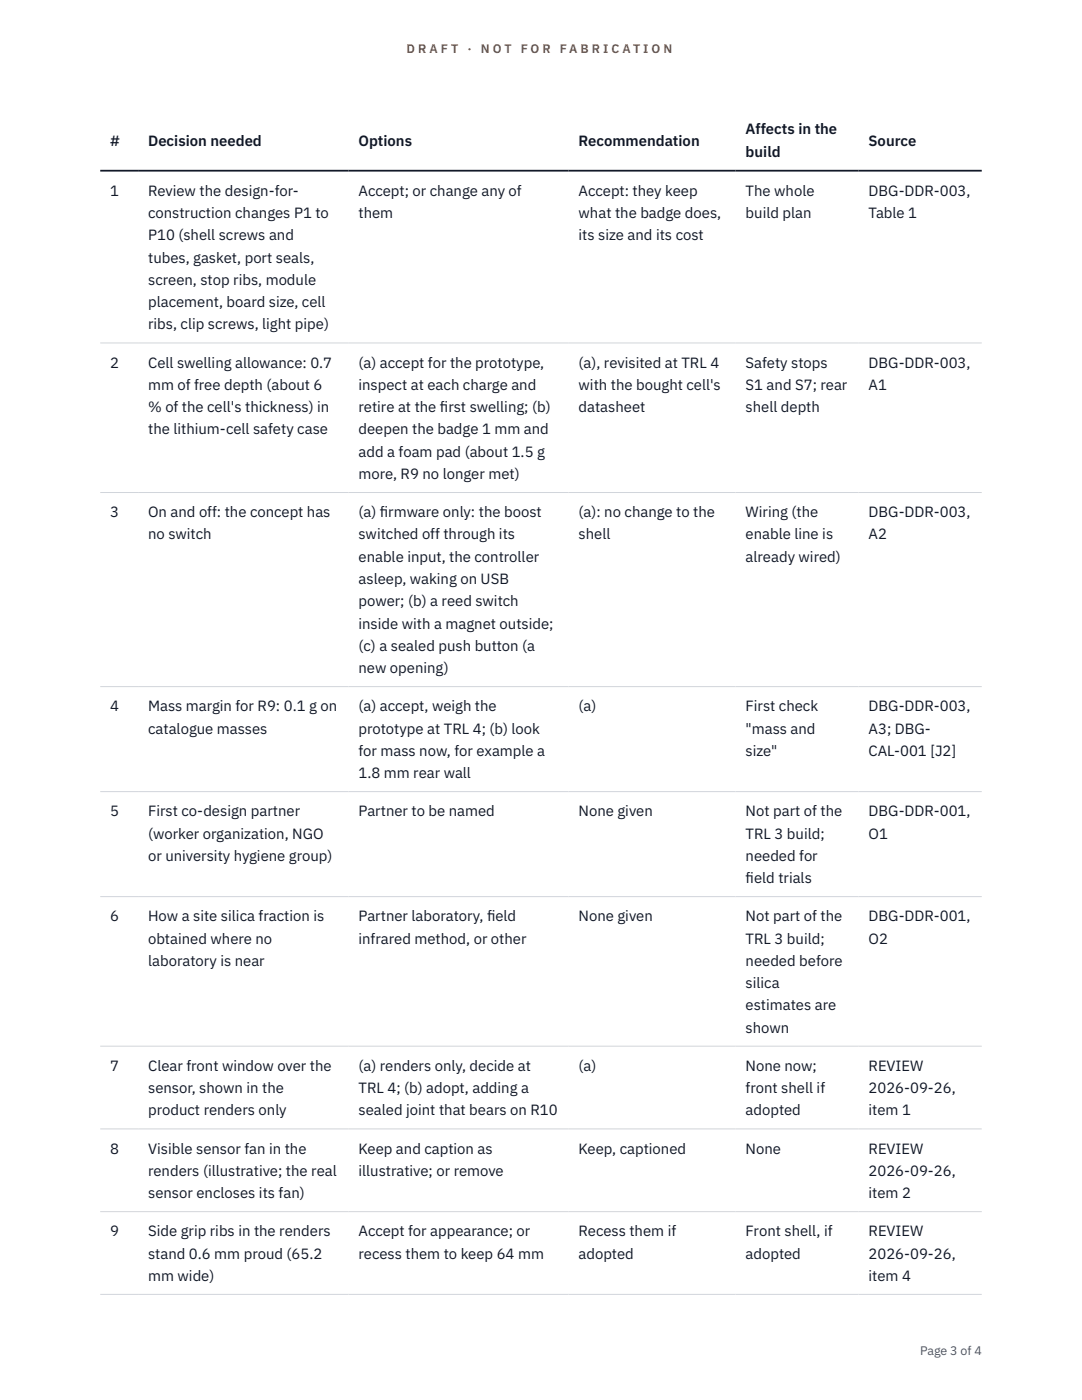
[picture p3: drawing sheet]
<svg xmlns="http://www.w3.org/2000/svg" width="216mm" height="279mm" viewBox="0 0 216 279" stroke-linecap="round" stroke-linejoin="round" font-family="sans-serif">
<defs><g id="words">
<g font-size="3" fill="#111827">
<text x="22" y="29.1">#</text>
<text x="29.6" y="29.1">Decision needed</text>
<text x="71.5" y="29.1">Options</text>
<text x="115.4" y="29.1">Recommendation</text>
<text x="148.8" y="26.8">Affects in the</text>
<text x="173.3" y="29.1">Source</text>
<text x="148.8" y="31.3">build</text>
<text x="22" y="39.1">1</text>
<text x="29.6" y="39.1">Review the design-for-</text>
<text x="71.5" y="39.1">Accept; or change any of</text>
<text x="115.4" y="39.1">Accept: they keep</text>
<text x="148.8" y="39.1">The whole</text>
<text x="173.3" y="39.1">DBG-DDR-003,</text>
<text x="29.6" y="43.5">construction changes P1 to</text>
<text x="29.6" y="48">P10 (shell screws and</text>
<text x="71.5" y="43.5">them</text>
<text x="115.4" y="43.5">what the badge does,</text>
<text x="115.4" y="48">its size and its cost</text>
<text x="148.8" y="43.5">build plan</text>
<text x="173.3" y="43.5">Table 1</text>
<text x="29.6" y="52.4">tubes, gasket, port seals,</text>
<text x="29.6" y="56.9">screen, stop ribs, module</text>
<text x="29.6" y="61.3">placement, board size, cell</text>
<text x="29.6" y="65.7">ribs, clip screws, light pipe)</text>
<text x="22" y="73.4">2</text>
<text x="29.6" y="73.4">Cell swelling allowance: 0.7</text>
<text x="29.6" y="77.8">mm of free depth (about 6</text>
<text x="71.5" y="73.4">(a) accept for the prototype,</text>
<text x="71.5" y="77.8">inspect at each charge and</text>
<text x="115.4" y="73.4">(a), revisited at TRL 4</text>
<text x="115.4" y="77.8">with the bought cell's</text>
<text x="148.8" y="73.4">Safety stops</text>
<text x="148.8" y="77.8">S1 and S7; rear</text>
<text x="173.3" y="73.4">DBG-DDR-003,</text>
<text x="173.3" y="77.8">A1</text>
<text x="29.6" y="82.3">% of the cell's thickness) in</text>
<text x="71.5" y="82.3">retire at the f</text>
<text x="87.8" y="82.3">irst swelling; (b)</text>
<text x="115.4" y="82.3">datasheet</text>
<text x="148.8" y="82.3">shell depth</text>
<text x="29.6" y="86.7">the lithium-cell safety case</text>
<text x="71.5" y="86.7">deepen the badge 1 mm and</text>
<text x="71.5" y="91.1">add a foam pad (about 1.5 g</text>
<text x="71.5" y="95.6">more, R9 no longer met)</text>
<text x="22" y="103.2">3</text>
<text x="29.6" y="103.2">On and off: the concept has</text>
<text x="29.6" y="107.7">no switch</text>
<text x="71.5" y="103.2">(a) f</text>
<text x="71.5" y="107.7">switched off through its</text>
<text x="75.8" y="103.2">irmware only: the boost</text>
<text x="115.4" y="103.2">(a): no change to the</text>
<text x="115.4" y="107.7">shell</text>
<text x="148.8" y="103.2">Wiring (the</text>
<text x="148.8" y="107.7">enable line is</text>
<text x="173.3" y="103.2">DBG-DDR-003,</text>
<text x="173.3" y="107.7">A2</text>
<text x="71.5" y="112.1">enable input, the controller</text>
<text x="148.8" y="112.1">already wired)</text>
<text x="71.5" y="116.5">asleep, waking on USB</text>
<text x="71.5" y="121">power; (b) a reed switch</text>
<text x="71.5" y="125.4">inside with a magnet outside;</text>
<text x="71.5" y="129.9">(c) a sealed push button (a</text>
<text x="71.5" y="134.3">new opening)</text>
<text x="22" y="142">4</text>
<text x="29.6" y="142">Mass margin for R9: 0.1 g on</text>
<text x="71.5" y="142">(a) accept, weigh the</text>
<text x="115.4" y="142">(a)</text>
<text x="148.8" y="142">First check</text>
<text x="173.3" y="142">DBG-DDR-003,</text>
<text x="29.6" y="146.4">catalogue masses</text>
<text x="71.5" y="146.4">prototype at TRL 4; (b) look</text>
<text x="148.8" y="146.4">&quot;mass and</text>
<text x="173.3" y="146.4">A3; DBG-</text>
<text x="71.5" y="150.8">for mass now, for example a</text>
<text x="71.5" y="155.3">1.8 mm rear wall</text>
<text x="148.8" y="150.8">size&quot;</text>
<text x="173.3" y="150.8">CAL-001 [J2]</text>
<text x="22" y="162.9">5</text>
<text x="29.6" y="162.9">First co-design partner</text>
<text x="29.6" y="167.4">(worker organization, NGO</text>
<text x="71.5" y="162.9">Partner to be named</text>
<text x="115.4" y="162.9">None given</text>
<text x="148.8" y="162.9">Not part of the</text>
<text x="148.8" y="167.4">TRL 3 build;</text>
<text x="173.3" y="162.9">DBG-DDR-001,</text>
<text x="173.3" y="167.4">O1</text>
<text x="29.6" y="171.8">or university hygiene group)</text>
<text x="148.8" y="171.8">needed for</text>
<text x="148.8" y="176.2">f</text>
<text x="148.8" y="176.2">ield trials</text>
<text x="22" y="183.9">6</text>
<text x="29.6" y="183.9">How a site silica fraction is</text>
<text x="71.5" y="183.9">Partner laboratory, f</text>
<text x="97.2" y="183.9">ield</text>
<text x="115.4" y="183.9">None given</text>
<text x="148.8" y="183.9">Not part of the</text>
<text x="173.3" y="183.9">DBG-DDR-001,</text>
<text x="29.6" y="188.3">obtained where no</text>
<text x="71.5" y="188.3">infrared method, or other</text>
<text x="148.8" y="188.3">TRL 3 build;</text>
<text x="173.3" y="188.3">O2</text>
<text x="29.6" y="192.8">laboratory is near</text>
<text x="148.8" y="192.8">needed before</text>
<text x="148.8" y="197.2">silica</text>
<text x="148.8" y="201.6">estimates are</text>
<text x="148.8" y="206.1">shown</text>
<text x="22" y="213.7">7</text>
<text x="29.6" y="213.7">Clear front window over the</text>
<text x="71.5" y="213.7">(a) renders only, decide at</text>
<text x="115.4" y="213.7">(a)</text>
<text x="148.8" y="213.7">None now;</text>
<text x="173.3" y="213.7">REVIEW</text>
<text x="29.6" y="218.2">sensor, shown in the</text>
<text x="71.5" y="218.2">TRL 4; (b) adopt, adding a</text>
<text x="148.8" y="218.2">front shell if</text>
<text x="173.3" y="218.2">2026-09-26,</text>
<text x="29.6" y="222.6">product renders only</text>
<text x="71.5" y="222.6">sealed joint that bears on R10</text>
<text x="148.8" y="222.6">adopted</text>
<text x="173.3" y="222.6">item 1</text>
<text x="22" y="230.2">8</text>
<text x="29.6" y="230.2">Visible sensor fan in the</text>
<text x="71.5" y="230.2">Keep and caption as</text>
<text x="115.4" y="230.2">Keep, captioned</text>
<text x="148.8" y="230.2">None</text>
<text x="173.3" y="230.2">REVIEW</text>
<text x="29.6" y="234.7">renders (illustrative; the real</text>
<text x="29.6" y="239.1">sensor encloses its fan)</text>
<text x="71.5" y="234.7">illustrative; or remove</text>
<text x="173.3" y="234.7">2026-09-26,</text>
<text x="173.3" y="239.1">item 2</text>
<text x="22" y="246.7">9</text>
<text x="29.6" y="246.7">Side grip ribs in the renders</text>
<text x="29.6" y="251.2">stand 0.6 mm proud (65.2</text>
<text x="71.5" y="246.7">Accept for appearance; or</text>
<text x="71.5" y="251.2">recess them to keep 64 mm</text>
<text x="115.4" y="246.7">Recess them if</text>
<text x="115.4" y="251.2">adopted</text>
<text x="148.8" y="246.7">Front shell, if</text>
<text x="148.8" y="251.2">adopted</text>
<text x="173.3" y="246.7">REVIEW</text>
<text x="173.3" y="251.2">2026-09-26,</text>
<text x="29.6" y="255.6">mm wide)</text>
<text x="173.3" y="255.6">item 4</text>
</g>
<g font-size="2.5" fill="#b45309">
<text x="81.1" y="10.5">D R A F T</text>
<text x="93.3" y="10.5">·</text>
<text x="95.9" y="10.5">N O T</text>
<text x="103.9" y="10.5">F O R</text>
<text x="111.7" y="10.5">F A B R I C A T I O N</text>
</g>
<text font-size="2.5" fill="#4b5563" x="183.6" y="270.3">Page 3 of 4</text>
</g></defs>
<path d="M20 68.4h175.9M20 98.3h175.9M20 137h175.9M20 158h175.9M20 178.9h175.9M20 208.8h175.9M20 225.3h175.9M20 241.8h175.9M20 258.3h175.9" fill="none" stroke="#d1d5db" stroke-width=".2"/>
<path d="M20 34.1h175.9" fill="none" stroke="#111827" stroke-width=".35"/>
<use href="#words"/>
</svg>
